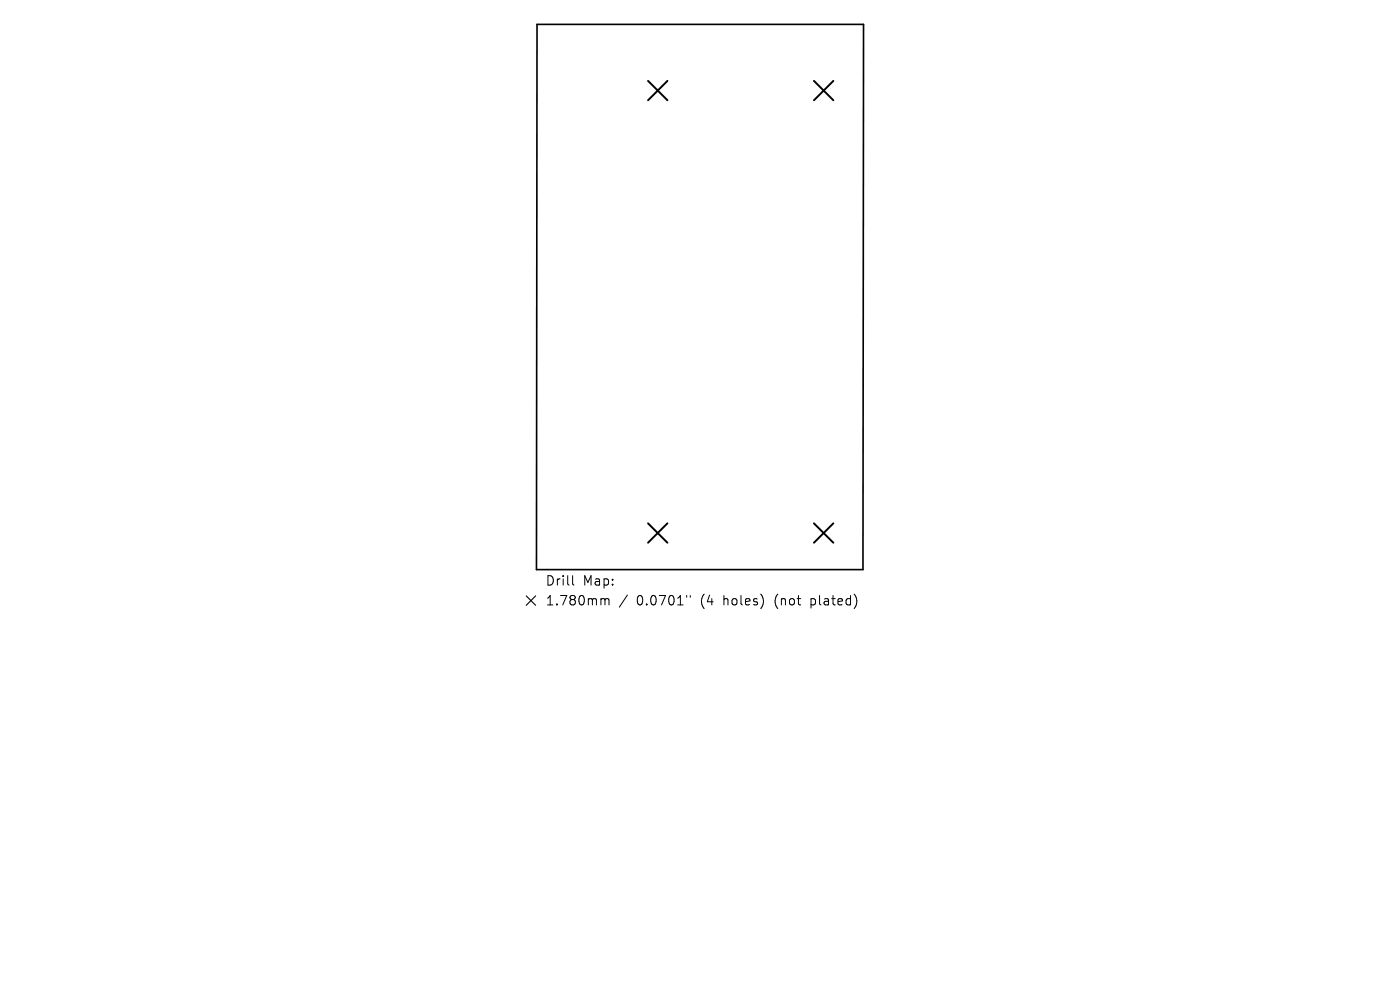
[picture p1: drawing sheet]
<svg xmlns="http://www.w3.org/2000/svg" width="297mm" height="210mm" viewBox="0 0 297 210" stroke-linecap="round" stroke-linejoin="round" font-family="sans-serif">
<defs><g id="words">
<g font-size="2.8">
<text x="115.6" y="124.5">Drill</text>
<text x="123.6" y="124.5">Map:</text>
<text x="115.6" y="128.7">1.780mm</text>
<text x="135.1" y="128.7">0.0701&quot;</text>
<text x="148.8" y="128.7">(4</text>
<text x="153.8" y="128.7">holes)</text>
<text x="164.8" y="128.7">(not</text>
<text x="172.6" y="128.7">plated)</text>
</g>
</g></defs>
<path d="M113.9 5.2h69.3l-.1 115.6h-69.3z" fill="none" stroke="#000" stroke-width=".35"/>
<path d="M137.5 17.2l4.1 4.1M141.6 17.2l-4.1 4.1M172.7 17.2l4.1 4.1M176.8 17.2l-4.1 4.1M137.5 111l4.1 4.1M141.6 111l-4.1 4.1M172.7 111l4.1 4.1M176.8 111l-4.1 4.1" fill="none" stroke="#000" stroke-width=".41"/>
<path d="M121.5 122.1v1.7l.3 .3M127.8 127l.4 .1 .1 .2M128.3 127.3l.3-.3 .5 .1 .1 1.2M128.3 127.3v1M133.1 126.2l-1.7 2.6M145.7 126.3v.4M146.4 126.3v.4" fill="none" stroke="#000" stroke-width=".21"/>
<path d="M111.6 126.4l2 2M113.6 126.4l-2 2" fill="none" stroke="#000" stroke-width=".23"/>
<use href="#words"/>
</svg>
